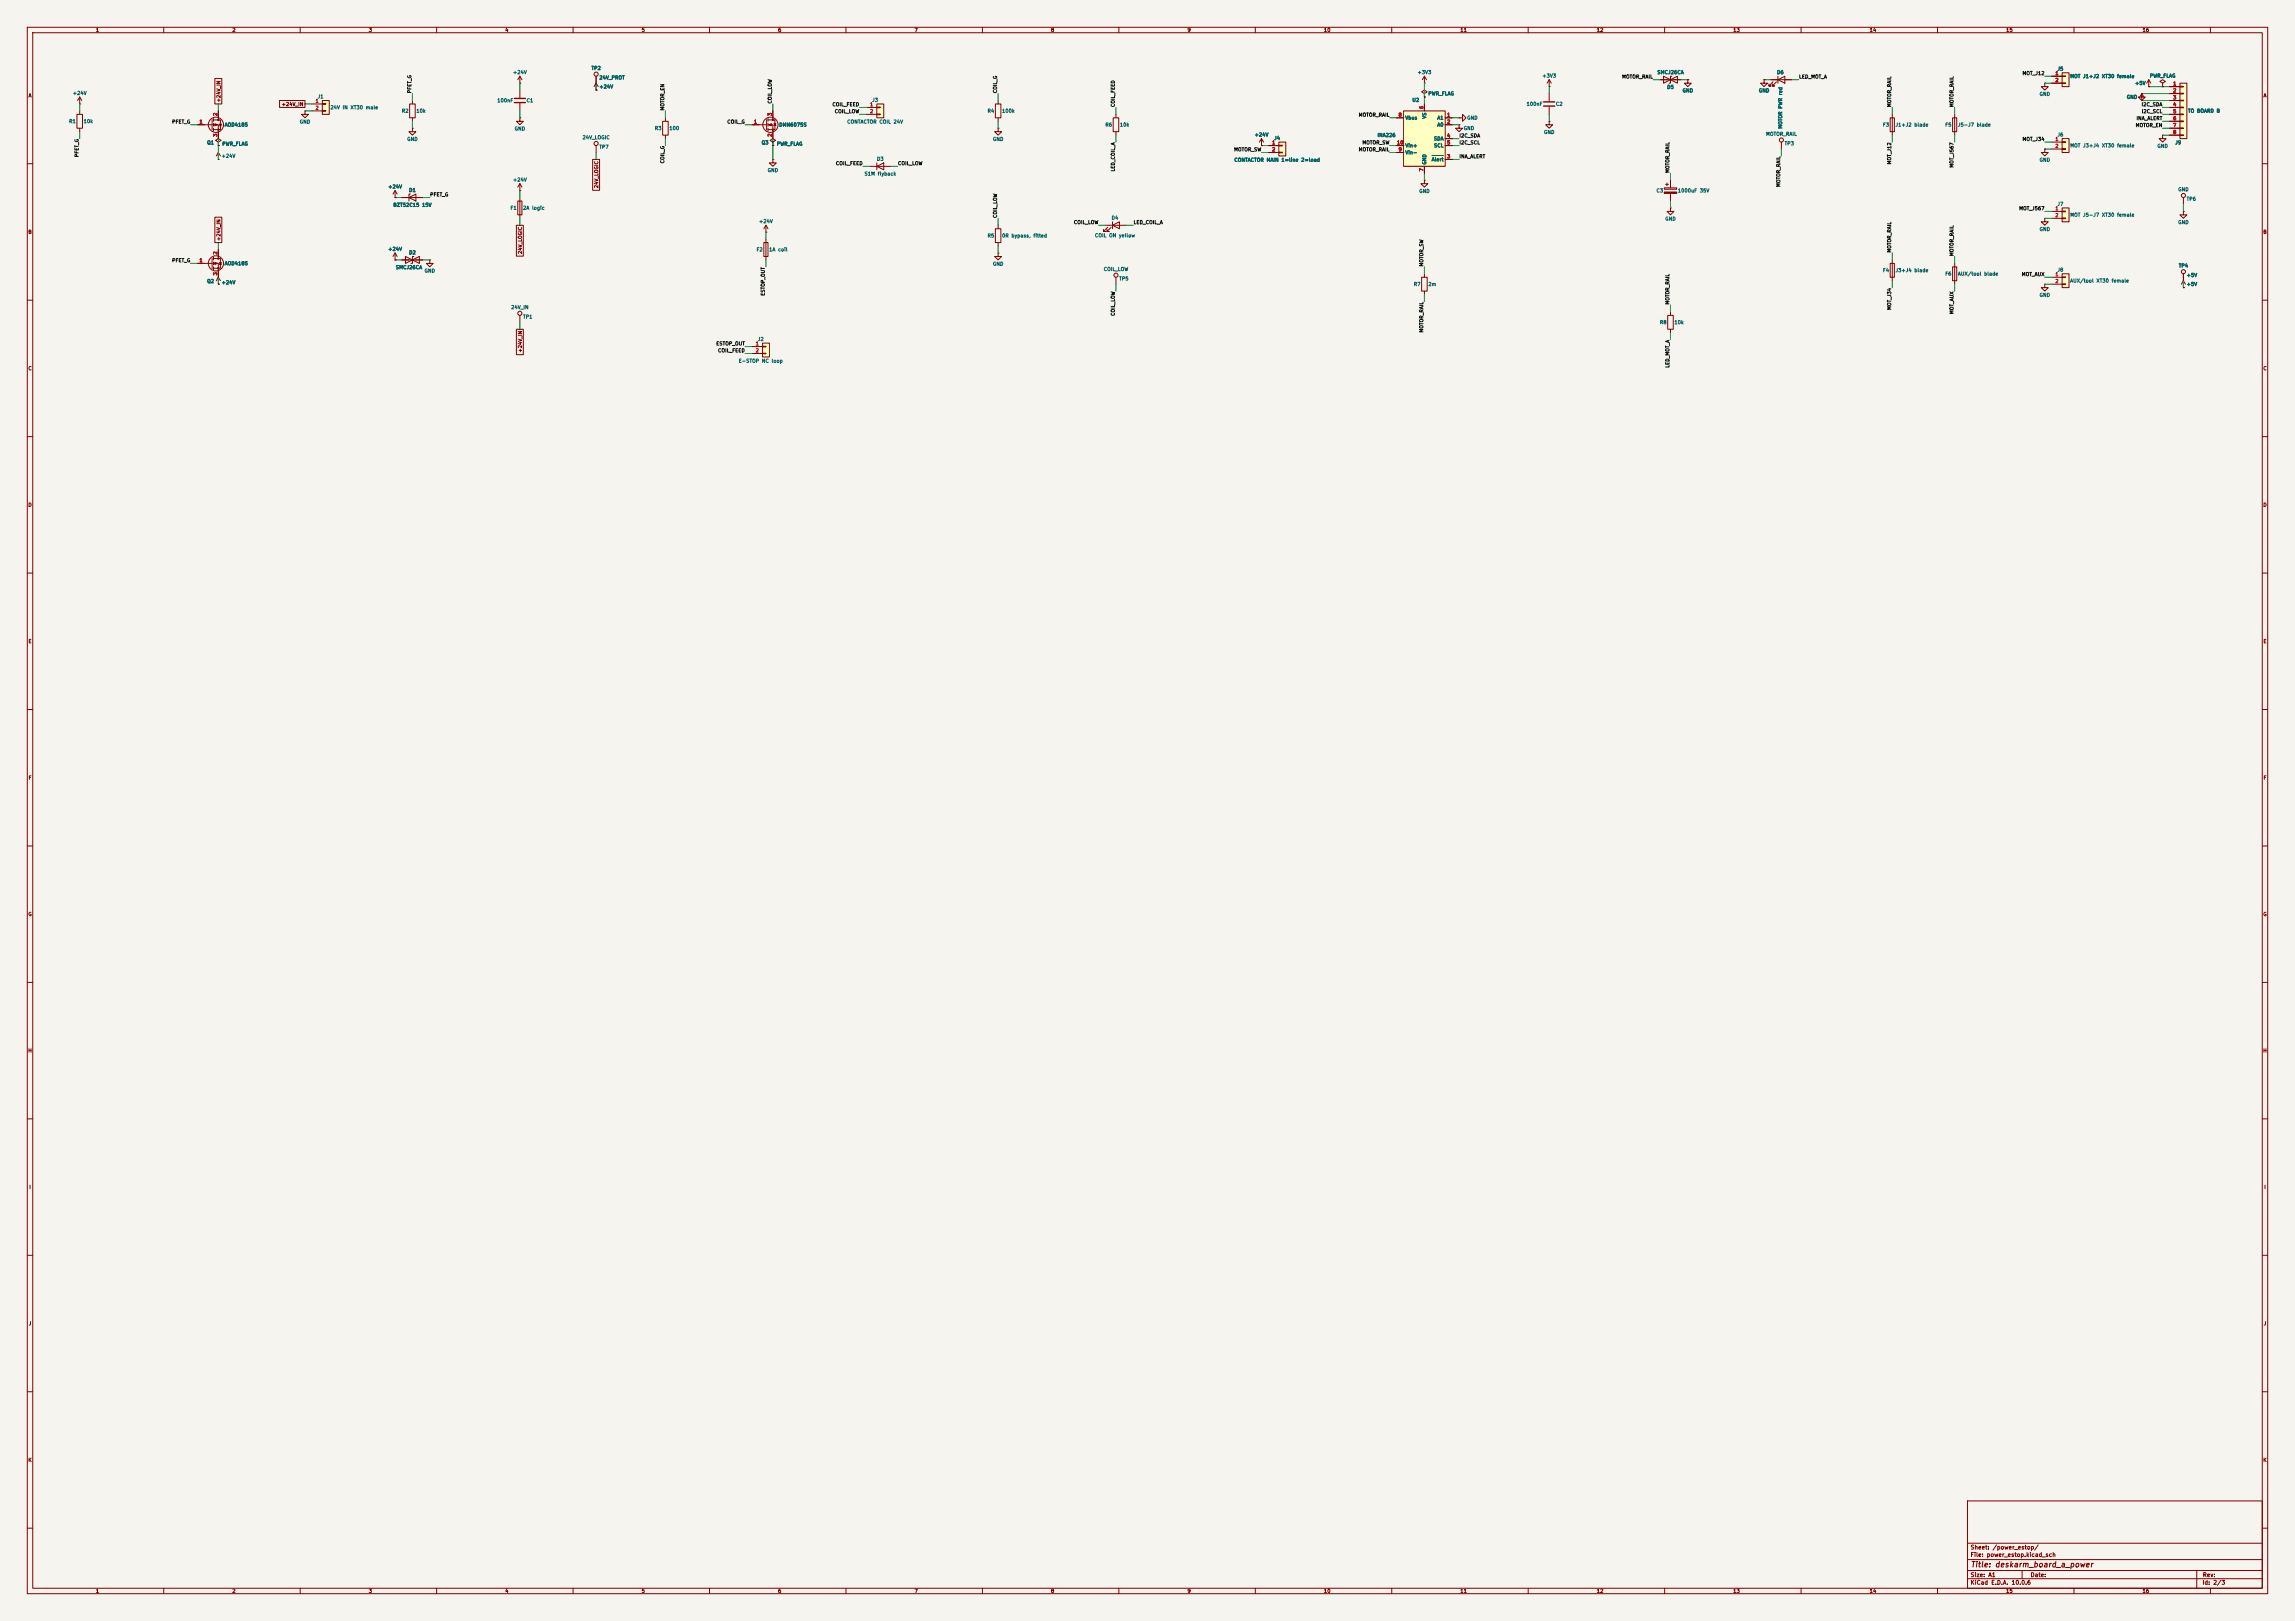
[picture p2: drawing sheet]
<svg xmlns="http://www.w3.org/2000/svg" width="841mm" height="594mm" viewBox="0 0 841 594" stroke-linecap="round" stroke-linejoin="round" font-family="sans-serif">
<defs><g id="words">
<text font-size="2" fill="#840000" x="722" y="574.8">Title: deskarm_board_a_power</text>
<g font-size="1.5" fill="#840000">
<text x="721.9" y="568.1">Sheet: /power_estop/</text>
<text x="721.9" y="570.8">File: power_estop.kicad_sch</text>
<text x="721.9" y="581">KiCad E.D.A. 10.0.6</text>
<text x="721.9" y="578.2">Size: A1</text>
<text x="743.9" y="578.2">Date:</text>
<text x="806.9" y="581">Id: 2/3</text>
<text x="807" y="578.2">Rev:</text>
</g>
<g font-size="1.3" fill="#840000">
<text x="35" y="12">1</text>
<text x="85" y="12">2</text>
<text x="135" y="12">3</text>
<text x="185" y="12">4</text>
<text x="235" y="12">5</text>
<text x="285" y="12">6</text>
<text x="335" y="12">7</text>
<text x="385" y="12">8</text>
<text x="435" y="12">9</text>
<text x="485" y="12">10</text>
<text x="535" y="12">11</text>
<text x="585" y="12">12</text>
<text x="635" y="12">13</text>
<text x="685" y="12">14</text>
<text x="735" y="12">15</text>
<text x="785" y="12">16</text>
<text x="10.3" y="36">A</text>
<text x="829.3" y="36">A</text>
<text x="81.1" y="37.6" transform="rotate(-90 81.1 37.6)">+24V_IN</text>
<text x="103.1" y="39.2">+24V_IN</text>
<text x="219.5" y="69.1" transform="rotate(-90 219.5 69.1)">24V_LOGIC</text>
<text x="10.2" y="86">B</text>
<text x="81.1" y="88.4" transform="rotate(-90 81.1 88.4)">+24V_IN</text>
<text x="829.2" y="86">B</text>
<text x="191.6" y="93.2" transform="rotate(-90 191.6 93.2)">24V_LOGIC</text>
<text x="191.6" y="129.3" transform="rotate(-90 191.6 129.3)">+24V_IN</text>
<text x="10.2" y="136">C</text>
<text x="829.2" y="136">C</text>
<text x="10.2" y="186">D</text>
<text x="829.2" y="186">D</text>
<text x="10.3" y="236">E</text>
<text x="829.3" y="236">E</text>
<text x="10.3" y="286">F</text>
<text x="829.3" y="286">F</text>
<text x="10.2" y="336">G</text>
<text x="829.2" y="336">G</text>
<text x="10.2" y="386">H</text>
<text x="829.2" y="386">H</text>
<text x="10.6" y="436">I</text>
<text x="829.6" y="436">I</text>
<text x="10.4" y="486">J</text>
<text x="829.4" y="486">J</text>
<text x="10.2" y="536">K</text>
<text x="829.2" y="536">K</text>
<text x="35" y="584">1</text>
<text x="85" y="584">2</text>
<text x="135" y="584">3</text>
<text x="185" y="584">4</text>
<text x="235" y="584">5</text>
<text x="285" y="584">6</text>
<text x="335" y="584">7</text>
<text x="385" y="584">8</text>
<text x="435" y="584">9</text>
<text x="485" y="584">10</text>
<text x="535" y="584">11</text>
<text x="585" y="584">12</text>
<text x="635" y="584">13</text>
<text x="685" y="584">14</text>
<text x="735" y="584">15</text>
<text x="785" y="584">16</text>
</g>
<g font-size="1.3" fill="#006464">
<text x="187.8" y="27.5">+24V</text>
<text x="216.6" y="25.9">TP2</text>
<text x="219.5" y="29.4">24V_PROT</text>
<text x="519.3" y="27.5">+3V3</text>
<text x="565" y="28.7">+3V3</text>
<text x="607.2" y="27.5">SMCJ26CA</text>
<text x="651" y="27.5">D6</text>
<text x="753.8" y="26.2">J5</text>
<text x="758.5" y="28.9">MOT J1+J2 XT30 female</text>
<text x="787.6" y="28.7">PWR_FLAG</text>
<text x="26.5" y="35.1">+24V</text>
<text x="219.5" y="32.7">+24V</text>
<text x="523.3" y="35.3">PWR_FLAG</text>
<text x="610.8" y="32.9">D5</text>
<text x="616.4" y="34.2">GND</text>
<text x="644.4" y="34.2">GND</text>
<text x="747.2" y="35.4">GND</text>
<text x="782.2" y="31.4">+5V</text>
<text x="116.3" y="36.3">J1</text>
<text x="120.9" y="40.3">24V IN XT30 male</text>
<text x="147.1" y="41.6">R2</text>
<text x="152.4" y="41.6">10k</text>
<text x="182.1" y="37.8">100nF</text>
<text x="192.8" y="37.8">C1</text>
<text x="319.5" y="37.6">J3</text>
<text x="361.7" y="41.6">R4</text>
<text x="367.1" y="41.6">100k</text>
<text x="517.4" y="37.6">U2</text>
<text x="559.3" y="39.1">100nF</text>
<text x="570" y="39.1">C2</text>
<text x="779.2" y="36.5">GND</text>
<text x="801.6" y="41.6">TO BOARD B</text>
<text x="25.2" y="45.4">R1</text>
<text x="30.5" y="45.4">10k</text>
<text x="82.2" y="46.7">AOD4185</text>
<text x="109.7" y="45.6">GND</text>
<text x="239.8" y="48">R3</text>
<text x="245.1" y="48">100</text>
<text x="285.4" y="46.7">DMN6075S</text>
<text x="310.3" y="45.6">CONTACTOR COIL 24V</text>
<text x="404.9" y="46.7">R6</text>
<text x="410.2" y="46.7">10k</text>
<text x="514.8" y="44.1">Vbus</text>
<text x="522.9" y="43.7" transform="rotate(-90 522.9 43.7)">VS</text>
<text x="526.6" y="44.1">A1</text>
<text x="526.6" y="46.7">A0</text>
<text x="536.2" y="48">GND</text>
<text x="537.5" y="44.1">GND</text>
<text x="653.4" y="47.3" transform="rotate(-90 653.4 47.3)">MOTOR PWR red</text>
<text x="689.8" y="46.7">F3</text>
<text x="694.5" y="46.7">J1+J2 blade</text>
<text x="712.7" y="46.7">F5</text>
<text x="717.3" y="46.7">J5-J7 blade</text>
<text x="75.8" y="53.2">Q1</text>
<text x="81.3" y="53.7">PWR_FLAG</text>
<text x="149.1" y="51.9">GND</text>
<text x="188.4" y="48.1">GND</text>
<text x="213.3" y="51.3">24V_LOGIC</text>
<text x="279" y="53.2">Q3</text>
<text x="284.5" y="53.7">PWR_FLAG</text>
<text x="363.7" y="51.9">GND</text>
<text x="459.6" y="50.3">+24V</text>
<text x="466.8" y="51.6">J4</text>
<text x="504.6" y="50.5">INA226</text>
<text x="525.3" y="51.8">SDA</text>
<text x="565.6" y="49.4">GND</text>
<text x="647" y="50.1">MOTOR_RAIL</text>
<text x="653.8" y="53.5">TP3</text>
<text x="753.8" y="50.3">J6</text>
<text x="797" y="53.2">J9</text>
<text x="81" y="58.1">+24V</text>
<text x="219.5" y="54.8">TP7</text>
<text x="321.2" y="59.2">D3</text>
<text x="452.2" y="59.6">CONTACTOR MAIN 1=line 2=load</text>
<text x="514.8" y="56.8">Vin-</text>
<text x="514.8" y="54.3">Vin+</text>
<text x="524.5" y="59.4">Alert</text>
<text x="525.3" y="54.3">SCL</text>
<text x="747.2" y="59.6">GND</text>
<text x="758.5" y="54.3">MOT J3+J4 XT30 female</text>
<text x="790.4" y="54.5">GND</text>
<text x="281.1" y="63.4">GND</text>
<text x="316.6" y="64.6">S1M flyback</text>
<text x="522.9" y="60.5" transform="rotate(-90 522.9 60.5)">GND</text>
<text x="142.1" y="69.4">+24V</text>
<text x="149.8" y="70.6">D1</text>
<text x="187.8" y="66.8">+24V</text>
<text x="519.9" y="71">GND</text>
<text x="606.8" y="70.8">C3</text>
<text x="614.7" y="70.8">1000uF 35V</text>
<text x="798" y="70.4">GND</text>
<text x="144" y="76.1">BZT52C15 15V</text>
<text x="186.9" y="77.2">F1</text>
<text x="191.5" y="77.2">2A logic</text>
<text x="753.8" y="75.7">J7</text>
<text x="801.1" y="73.9">TP6</text>
<text x="278" y="82.1">+24V</text>
<text x="407.2" y="80.8">D4</text>
<text x="610.1" y="81.1">GND</text>
<text x="758.5" y="79.7">MOT J5-J7 XT30 female</text>
<text x="798" y="82.4">GND</text>
<text x="361.7" y="87.3">R5</text>
<text x="367.1" y="87.3">0R bypass, fitted</text>
<text x="401.1" y="87.2">COIL ON yellow</text>
<text x="747.2" y="85">GND</text>
<text x="142.1" y="92.2">+24V</text>
<text x="149.8" y="93.5">D2</text>
<text x="277.1" y="92.4">F2</text>
<text x="281.7" y="92.4">1A coil</text>
<text x="82.2" y="97.5">AOD4185</text>
<text x="144.9" y="98.9">SMCJ26CA</text>
<text x="155.4" y="100.2">GND</text>
<text x="363.7" y="97.7">GND</text>
<text x="404.3" y="99.6">COIL_LOW</text>
<text x="689.8" y="100">F4</text>
<text x="694.5" y="100">J3+J4 blade</text>
<text x="712.7" y="101.3">F6</text>
<text x="717.3" y="101.3">AUX/tool blade</text>
<text x="753.8" y="99.8">J8</text>
<text x="798.2" y="98.3">TP4</text>
<text x="801.1" y="101.8">+5V</text>
<text x="75.8" y="104">Q2</text>
<text x="81" y="104.5">+24V</text>
<text x="410" y="103.1">TP5</text>
<text x="517.9" y="105.1">R7</text>
<text x="523.3" y="105.1">2m</text>
<text x="758.5" y="103.8">AUX/tool XT30 female</text>
<text x="801.1" y="105.1">+5V</text>
<text x="187.2" y="113.6">24V_IN</text>
<text x="747.2" y="109.1">GND</text>
<text x="191.5" y="117">TP1</text>
<text x="608.1" y="119.1">R8</text>
<text x="613.4" y="119.1">10k</text>
<text x="277.5" y="125.2">J2</text>
<text x="270.6" y="133.2">E-STOP NC loop</text>
</g>
<g font-size="1.3" fill="#0f0f0f">
<text x="594.3" y="29.1">MOTOR_RAIL</text>
<text x="659.1" y="29.1">LED_MOT_A</text>
<text x="741" y="27.8">MOT_J12</text>
<text x="151" y="34.3" transform="rotate(-90 151 34.3)">PFET_G</text>
<text x="365.6" y="34.3" transform="rotate(-90 365.6 34.3)">COIL_G</text>
<text x="243.7" y="40.7" transform="rotate(-90 243.7 40.7)">MOTOR_EN</text>
<text x="283.1" y="38.1" transform="rotate(-90 283.1 38.1)">COIL_LOW</text>
<text x="304.9" y="39.2">COIL_FEED</text>
<text x="305.7" y="41.8">COIL_LOW</text>
<text x="408.8" y="39.4" transform="rotate(-90 408.8 39.4)">COIL_FEED</text>
<text x="693.3" y="39.4" transform="rotate(-90 693.3 39.4)">MOTOR_RAIL</text>
<text x="716.2" y="39.4" transform="rotate(-90 716.2 39.4)">MOTOR_RAIL</text>
<text x="784.6" y="39.2">I2C_SDA</text>
<text x="784.7" y="41.8">I2C_SCL</text>
<text x="62.9" y="45.6">PFET_G</text>
<text x="266.4" y="45.6">COIL_G</text>
<text x="497.7" y="43.1">MOTOR_RAIL</text>
<text x="782.5" y="46.9">MOTOR_EN</text>
<text x="782.8" y="44.3">INA_ALERT</text>
<text x="499.1" y="53.2">MOTOR_SW</text>
<text x="534.6" y="53.2">I2C_SCL</text>
<text x="534.6" y="50.7">I2C_SDA</text>
<text x="741" y="51.9">MOT_J34</text>
<text x="29.1" y="57.7" transform="rotate(-90 29.1 57.7)">PFET_G</text>
<text x="452.1" y="55.8">MOTOR_SW</text>
<text x="497.7" y="55.8">MOTOR_RAIL</text>
<text x="534.6" y="58.3">INA_ALERT</text>
<text x="243.7" y="60" transform="rotate(-90 243.7 60)">COIL_G</text>
<text x="306.1" y="60.8">COIL_FEED</text>
<text x="328.9" y="60.8">COIL_LOW</text>
<text x="408.8" y="63" transform="rotate(-90 408.8 63)">LED_COIL_A</text>
<text x="612" y="63.5" transform="rotate(-90 612 63.5)">MOTOR_RAIL</text>
<text x="693.3" y="60.4" transform="rotate(-90 693.3 60.4)">MOT_J12</text>
<text x="716.2" y="61.6" transform="rotate(-90 716.2 61.6)">MOT_J567</text>
<text x="652.7" y="68.7" transform="rotate(-90 652.7 68.7)">MOTOR_RAIL</text>
<text x="157.5" y="72.3">PFET_G</text>
<text x="739.8" y="77.3">MOT_J567</text>
<text x="365.6" y="80" transform="rotate(-90 365.6 80)">COIL_LOW</text>
<text x="393.4" y="82.4">COIL_LOW</text>
<text x="415.3" y="82.4">LED_COIL_A</text>
<text x="693.3" y="92.7" transform="rotate(-90 693.3 92.7)">MOTOR_RAIL</text>
<text x="716.2" y="94" transform="rotate(-90 716.2 94)">MOTOR_RAIL</text>
<text x="62.9" y="96.4">PFET_G</text>
<text x="521.8" y="97.8" transform="rotate(-90 521.8 97.8)">MOTOR_SW</text>
<text x="740.7" y="101.5">MOT_AUX</text>
<text x="280.5" y="108.5" transform="rotate(-90 280.5 108.5)">ESTOP_OUT</text>
<text x="612" y="111.8" transform="rotate(-90 612 111.8)">MOTOR_RAIL</text>
<text x="693.3" y="113.7" transform="rotate(-90 693.3 113.7)">MOT_J34</text>
<text x="408.8" y="115.9" transform="rotate(-90 408.8 115.9)">COIL_LOW</text>
<text x="716.2" y="115.3" transform="rotate(-90 716.2 115.3)">MOT_AUX</text>
<text x="521.8" y="122" transform="rotate(-90 521.8 122)">MOTOR_RAIL</text>
<text x="262.3" y="126.9">ESTOP_OUT</text>
<text x="263" y="129.4">COIL_FEED</text>
<text x="612" y="134.9" transform="rotate(-90 612 134.9)">LED_MOT_A</text>
</g>
<g font-size="1.3" fill="#a90000">
<text x="753" y="27.8">1</text>
<text x="753" y="30.3">2</text>
<text x="796.2" y="31.6">1</text>
<text x="796.2" y="34.2">2</text>
<text x="115.5" y="38">1</text>
<text x="115.5" y="40.5">2</text>
<text x="318.7" y="39.2">1</text>
<text x="318.7" y="41.8">2</text>
<text x="521.8" y="40.1" transform="rotate(-90 521.8 40.1)">6</text>
<text x="796.2" y="36.7">3</text>
<text x="796.2" y="39.2">4</text>
<text x="796.2" y="41.8">5</text>
<text x="72.9" y="45.6">1</text>
<text x="79.9" y="42.6" transform="rotate(-90 79.9 42.6)">2</text>
<text x="276.1" y="45.6">1</text>
<text x="283.1" y="42.6" transform="rotate(-90 283.1 42.6)">3</text>
<text x="512.3" y="43">8</text>
<text x="530.1" y="43">1</text>
<text x="530.1" y="45.6">2</text>
<text x="796.2" y="44.3">6</text>
<text x="796.2" y="46.9">7</text>
<text x="79.9" y="50.3" transform="rotate(-90 79.9 50.3)">3</text>
<text x="283.1" y="50.3" transform="rotate(-90 283.1 50.3)">2</text>
<text x="466" y="53.2">1</text>
<text x="511.7" y="53.2">10</text>
<text x="530.1" y="50.7">4</text>
<text x="530.1" y="53.2">5</text>
<text x="753" y="51.9">1</text>
<text x="796.2" y="49.4">8</text>
<text x="466" y="55.7">2</text>
<text x="512.3" y="55.7">9</text>
<text x="530.1" y="58.3">3</text>
<text x="753" y="54.5">2</text>
<text x="521.8" y="63" transform="rotate(-90 521.8 63)">7</text>
<text x="753" y="77.3">1</text>
<text x="753" y="79.9">2</text>
<text x="79.9" y="93.4" transform="rotate(-90 79.9 93.4)">2</text>
<text x="72.9" y="96.4">1</text>
<text x="79.9" y="101.1" transform="rotate(-90 79.9 101.1)">3</text>
<text x="753" y="101.5">1</text>
<text x="753" y="104">2</text>
<text x="276.8" y="126.9">1</text>
<text x="276.8" y="129.4">2</text>
</g>
</g></defs>
<path d="M0 0h841v594h-841z" fill="#f5f4ef" stroke="#f5f4ef" stroke-width=".37"/>
<g fill="none" stroke="#840000" stroke-width=".37">
<path d="M10 10h821v574h-821zM12 12h817v570h-817zM60 10v2M110 10v2M160 10v2M210 10v2M260 10v2M310 10v2M360 10v2M410 10v2M460 10v2M510 10v2"/>
<path d="M560 10v2M610 10v2M660 10v2M710 10v2M760 10v2M810 10v2M217.7 31.7l.7-1.2 .8 1.2M218.4 33h.1M218.4 27.9v5.1M608.3 29.2h7.6M609.6 27.9v2.6l5.1-2.6v2.6zM612.6 27.9h-.5v2.6h-.5"/>
<path d="M618.5 29.2v1.3h1.3l-1.3 1.2-1.3-1.2h1.3M618.5 29.2h.1M784.9 34.3v1.3h1.2l-1.2 1.2-1.3-1.2h1.3M784.9 34.3h.1M787.4 31.7h.1M787.4 29.2l-.8 1.3M787.4 29.2l.8 1.3M787.4 29.2v2.5M10 60h2M242.8 44.4h2.1v5.1h-2.1zM243.8 43.2v1.2M243.8 49.5v1.3"/>
<path d="M749.3 54.6v1.3h1.3l-1.3 1.2-1.3-1.2h1.3M749.3 54.6h.1M829 60h2M190.5 69.8h.1M190.5 67.3l-.8 1.3M190.5 67.3l.8 1.3M190.5 67.3v2.5M157.5 95.2v1.3h1.2l-1.2 1.3-1.3-1.3h1.3M157.5 95.2h.1M279.9 88.9h1.5v5.1h-1.5zM280.7 87.6v7.6M10 110h2"/>
<path d="M190.5 115.6v2.5M829 110h2M10 160h2M829 160h2M10 210h2M829 210h2M10 260h2M829 260h2M10 310h2M829 310h2M10 360h2M829 360h2"/>
<path d="M10 410h2M829 410h2M10 460h2M829 460h2M10 510h2M829 510h2M10 560h2M721 550h108v32h-108zM829 560h2M721 578.5h108M721 575.5h108M721 571.5h108"/>
<path d="M721 565.5h108M741 575.5v3M805 575.5v6.5M60 582v2M110 582v2M160 582v2M210 582v2M260 582v2M310 582v2M360 582v2M410 582v2M460 582v2"/>
<path d="M510 582v2M560 582v2M610 582v2M660 582v2M710 582v2M760 582v2M810 582v2"/>
<circle cx="218.4" cy="27.2" r=".76"/>
<circle cx="190.5" cy="114.8" r=".76"/>
</g>
<path d="M755.6 26.7h2.6v5h-2.6z" fill="#ffffc2"/>
<path d="M751.8 27.9h3.8M751.8 30.5h3.8M755.6 26.7h2.6v5h-2.6zM755.6 27.8h1.3v.3h-1.3zM755.6 30.4h1.3v.2h-1.3z" fill="none" stroke="#840000" stroke-width=".37"/>
<path d="M755.6 50.8h2.6v5.1h-2.6z" fill="#ffffc2"/>
<g fill="none" stroke="#840000" stroke-width=".37">
<path d="M150.1 38.1h2v5.1h-2zM151.1 36.8v1.3M190.5 30.5h.1M190.5 27.9v2.6M190.5 33v2.8M190.5 37.8v2.8M190.5 27.9l-.8 1.3M190.5 27.9l.8 1.3M364.7 38.1h2.1v5.1h-2.1zM365.8 36.8v1.3M567.7 31.7h.1M567.7 29.2l-.8 1.3"/>
<path d="M567.7 29.2l.8 1.3M567.7 29.2v2.5M567.7 34.3v2.8M567.7 39.1v2.8M749.3 30.5v1.2h1.3l-1.3 1.3-1.3-1.3h1.3M749.3 30.5h.1M151.1 43.2v1.2M190.5 43.2v1.2h1.3l-1.3 1.3-1.3-1.3h1.3M190.5 43.2h.1M218.4 53.3v2.6M365.8 43.2v1.2M567.7 44.4v1.3h1.3l-1.3 1.3-1.3-1.3h1.3"/>
<path d="M567.7 44.4h.1M751.8 52.1h3.8M751.8 54.6h3.8M755.6 50.8h2.6v5.1h-2.6zM755.6 51.9h1.3v.3h-1.3zM755.6 54.5h1.3v.2h-1.3zM792.5 49.5v1.3h1.2l-1.2 1.3-1.3-1.3h1.3M792.5 49.5h.1M144.8 72.4h.1M144.8 69.8v2.6M144.8 69.8l-.8 1.3M144.8 69.8l.7 1.3"/>
<path d="M147.3 72.4h7.6M149.9 72.4l2.5-1.3v2.6zM150.4 71.1h-.5v2.6M189.7 73.7h1.6v5h-1.6zM190.5 72.4v7.6M522 66v1.3h1.2l-1.2 1.3-1.3-1.3h1.3M522 66h.1M800.1 77.5v1.2h1.3l-1.3 1.3-1.3-1.3h1.3M800.1 77.5h.1M800.1 72.4v2.5M144.8 95.2h.1M144.8 92.7l-.8 1.3"/>
<path d="M144.8 92.7l.7 1.3M144.8 92.7v2.5M147.3 95.2h7.6M148.6 94v2.5l5.1-2.5v2.5zM151.6 94h-.5v2.5h-.5M521 101.6h2v5.1h-2zM522 100.3v1.3M522 106.7v1.2M611.1 115.6h2.1v5h-2.1zM612.1 114.3v1.3M799.3 104.1l.8-1.2 .8 1.2M800.1 105.4h.1"/>
<path d="M800.1 100.3v5.1M612.1 120.6v1.3"/>
<circle cx="218.4" cy="52.6" r=".76"/>
<circle cx="800.1" cy="71.6" r=".76"/>
<circle cx="800.1" cy="99.6" r=".76"/>
</g>
<path d="M188.5 36.1h4M188.5 37.6h4M565.7 37.3h4M565.7 38.9h4" fill="none" stroke="#840000" stroke-width=".51"/>
<path d="M755.6 100.3h2.6v5.1h-2.6z" fill="#ffffc2"/>
<path d="M151.1 47v1.3h1.3l-1.3 1.2-1.2-1.2h1.2M151.1 47h.1M283.2 58.4v1.3h1.3l-1.3 1.3-1.3-1.3h1.3M283.2 58.4h.1M749.3 80v1.3h1.3l-1.3 1.2-1.3-1.2h1.3M749.3 80h.1M751.8 101.6h3.8M751.8 104.1h3.8M755.6 100.3h2.6v5.1h-2.6zM755.6 101.5h1.3v.2h-1.3zM755.6 104h1.3v.3h-1.3z" fill="none" stroke="#840000" stroke-width=".37"/>
<path d="M755.6 76.2h2.6v5.1h-2.6z" fill="#ffffc2"/>
<g fill="none" stroke="#840000" stroke-width=".37">
<path d="M407.9 43.2h2.1v5.1h-2.1zM408.9 41.9v1.3M408.9 48.3v1.2M462.3 53.3h.1M462.3 50.8l-.8 1.3M462.3 50.8l.7 1.3M462.3 50.8v2.5M751.8 77.5h3.8M755.6 76.2h2.6v5.1h-2.6zM755.6 77.3h1.3v.3h-1.3zM755.6 79.9h1.3v.2h-1.3zM405.1 82.5h7.6"/>
<path d="M405.9 83.3l-1.5 1.5h.7h-.7v-.7M407.2 83.3l-1.6 1.5h.8h-.8v-.7M407.7 82.5l2.5-1.2v2.5zM407.7 81.3v2.5M715.5 97.8h1.5v5.1h-1.5zM716.3 96.5v7.6M751.8 80h3.8M408.9 101.6v2.5M749.3 104.1v1.3h1.3l-1.3 1.3-1.3-1.3h1.3M749.3 104.1h.1"/>
<circle cx="408.9" cy="100.8" r=".76"/>
</g>
<path d="M468.6 52.1h2.6v5h-2.6z" fill="#ffffc2"/>
<g fill="none" stroke="#840000" stroke-width=".37">
<path d="M29.2 38.1h.1M29.2 35.6l-.8 1.2M29.2 35.6l.8 1.2M29.2 35.6v2.5M522 34.3l1-.6-1-.7-1 .7 1 .6v1.3M522 35.6h.1M522 30.5h.1M522 27.9l-.8 1.3M522 27.9l.7 1.3M522 27.9v2.6M646.4 29.2v1.3h1.3l-1.3 1.2-1.2-1.2h1.2M646.4 29.2h.1"/>
<path d="M649 29.2h7.6M649.7 30l-1.5 1.5h.8h-.8v-.8M651 30l-1.5 1.5h.7h-.7v-.8M651.5 29.2l2.5-1.3v2.6zM651.5 27.9v2.6M28.2 41.9h2v5.1h-2zM29.2 40.6v1.3M29.2 47v1.3M72.4 45.7h5.3M77.7 43.8v3.8M78.2 43.9h2.6v3.6h-2.6M78.2 45.7h1.8v5.1"/>
<path d="M78.2 43.4v1M78.2 45.2v1M78.2 47v1M80 58.4h.1M80 52.1l1-.7-1-.6-1 .6 1 .7v1.2M80 53.3h.1M80 40.6v3.3M80 55.9v2.5M80 55.9l-.8 1.2M80 55.9l.8 1.2M80.4 45.5h.8l-.4 .6zM80.4 46.1h.8"/>
<path d="M464.8 53.3h3.8M464.8 55.9h3.8M468.6 52.1h2.6v5h-2.6zM468.6 53.2h1.3v.3h-1.3zM468.6 55.8h1.3v.2h-1.3zM534.7 43.2h1.2v-1.3l1.3 1.3-1.3 1.2v-1.2M534.7 43.2h.1M652.8 52.1v2.5M609.9 68.8h4.5v.5h-4.5zM610.4 67.6h1M610.9 67.1v1M612.1 76.2v1.3h1.3l-1.3 1.2-1.2-1.2h1.2"/>
<path d="M612.1 76.2h.1M612.1 66v2.8M612.1 70.9v2.8M72.4 96.5h5.3M77.7 94.6v3.8M78.2 94.7h2.6v3.6h-2.6M78.2 96.5h1.8v7.6M78.2 94.2v1M78.2 96v1M78.2 97.8v1M80 91.4v3.3M80.4 96.3h.8l-.4 .6z"/>
<path d="M80.4 96.9h.8M280.7 85.1h.1M280.7 82.5l-.8 1.3M280.7 82.5l.7 1.3M280.7 82.5v2.6M692.7 96.5h1.5v5.1h-1.5zM693.4 95.2v7.7M79.2 102.9l.8-1.3 .8 1.3M80 104.1h.1"/>
<circle cx="79.1" cy="45.7" r="2.79"/>
<circle cx="652.8" cy="51.3" r=".76"/>
<circle cx="79.1" cy="96.5" r="2.79"/>
</g>
<g fill="#840000" stroke="#840000" stroke-width=".37">
<path d="M609.9 70.4h4.5v.5h-4.5z"/>
<path d="M78.7 96.1l1.1 .4-1.1 .4z"/>
<path d="M78.7 45.3l1.1 .4-1.1 .4z"/>
<circle cx="80" cy="94.7" r=".25"/>
<circle cx="80" cy="98.3" r=".25"/>
<circle cx="80" cy="43.9" r=".25"/>
<circle cx="80" cy="47.5" r=".25"/>
</g>
<path d="M118.1 36.8h2.5v5.1h-2.5z" fill="#ffffc2"/>
<g fill="none" stroke="#840000" stroke-width=".37">
<path d="M114.3 38.1h3.8M118.1 36.8h2.5v5.1h-2.5zM118.1 38h1.3v.2h-1.3zM111.8 40.6v1.3h1.2l-1.2 1.3-1.3-1.3h1.3M111.8 40.6h.1M114.3 40.6h3.8M118.1 40.5h1.3v.3h-1.3zM534.7 45.7v1.3h1.2l-1.2 1.3-1.3-1.3h1.3M534.7 45.7h.1M692.7 43.2h1.5v5.1h-1.5zM693.4 41.9v7.6M715.5 43.2h1.5v5.1h-1.5z"/>
<path d="M716.3 41.9v7.6"/>
</g>
<path d="M514.3 40.6h15.3v20.4h-15.3z" fill="#ffffc2"/>
<path d="M522 38.1v2.5M511.8 43.2h2.5M511.8 53.3h2.5M511.8 55.9h2.5M514.3 40.6h15.3v20.4h-15.3zM529.6 43.2h2.5M529.6 45.7h2.5M529.6 58.4h2.5M529.6 50.8h2.5M529.6 53.3h2.5M522 61v2.5" fill="none" stroke="#840000" stroke-width=".37"/>
<path d="M524.8 57h4.1" fill="none" stroke="#006464" stroke-width=".37"/>
<path d="M321.3 38.1h2.5v5.1h-2.5z" fill="#ffffc2"/>
<path d="M317.5 39.4h3.8M321.3 38.1h2.5v5.1h-2.5zM321.3 39.2h1.3v.3h-1.3zM317.5 41.9h3.8M321.3 41.8h1.3v.2h-1.3zM321.3 59.7v2.5M318.8 61h7.6M321.3 61l2.5-1.3v2.5z" fill="none" stroke="#840000" stroke-width=".37"/>
<path d="M279.4 125.7h2.5v5.1h-2.5z" fill="#ffffc2"/>
<g fill="none" stroke="#840000" stroke-width=".37">
<path d="M275.6 45.7h5.3M280.9 43.8v3.8M281.4 43.9h2.6v3.6h-2.6M281.4 45.7h1.8v5.1M281.4 43.4v1M281.4 45.2v1M281.4 47v1M283.2 52.1l1-.7-1-.6-1 .6 1 .7v1.2M283.2 53.3h.1M283.2 40.6v3.3M283.6 45.3h.8M284 45.3l.4 .7h-.8z"/>
<path d="M365.8 47v1.3h1.2l-1.2 1.2-1.3-1.2h1.3M365.8 47h.1M364.7 83.8h2.1v5.1h-2.1zM365.8 92.7v1.3h1.2l-1.2 1.2-1.3-1.2h1.3M365.8 92.7h.1M365.8 82.5v1.3M365.8 88.9v1.3M275.6 127h3.8M275.6 129.5h3.8M279.4 125.7h2.5v5.1h-2.5zM279.4 126.9h1.3v.2h-1.3zM279.4 129.4h1.3v.3h-1.3z"/>
<circle cx="282.3" cy="45.7" r="2.79"/>
</g>
<g fill="#840000" stroke="#840000" stroke-width=".37">
<path d="M281.7 45.7l1-.4v.8z"/>
<circle cx="283.2" cy="43.9" r=".25"/>
<circle cx="283.2" cy="47.5" r=".25"/>
</g>
<path d="M798.8 30.5h2.6v20.3h-2.6z" fill="#ffffc2"/>
<g fill="none" stroke="#840000" stroke-width=".37">
<path d="M78.7 28.8h2.6v9.3h-2.6zM102.4 36.8h9.4v2.6h-9.4zM218.4 33h.1M218.4 27.9v2.6M522 35.6h.1M522 38.1v2.5M608.3 29.2h2.6M613.4 29.2h2.5M618.5 29.2h.1M646.4 29.2h.1M649 29.2h2.5M654 29.2h2.6"/>
<path d="M751.8 27.9h3.8M751.8 30.5h3.8M784.9 36.8h.1M784.9 34.3h.1M784.9 34.3l-.8 1.3M784.9 34.3l.7 1.3M784.9 34.3v2.5M787.4 31.7h.1M792.5 30.5l1-.7-1-.6-1 .6 1 .7v1.2M792.5 31.7h.1M795 31.7h3.8M795 34.3h3.8"/>
<path d="M795 36.8h3.8M795 39.4h3.8M798.8 30.5h2.6v20.3h-2.6zM798.8 31.6h1.3v.3h-1.3zM798.8 34.2h1.3v.2h-1.3zM798.8 36.7h1.3v.3h-1.3zM798.8 39.2h1.3v.3h-1.3zM72.4 45.7h2.5M80 53.3h.1M80 40.6v2.6M80 48.3v2.5M217.2 58.4h2.5v11.3h-2.5z"/>
<path d="M275.6 45.7h2.5M283.2 53.3h.1M283.2 40.6v2.6M283.2 48.3v2.5M462.3 53.3h.1M464.8 53.3h3.8M464.8 55.9h3.8M511.8 53.3h2.5M511.8 55.9h2.5M511.8 43.2h2.5M529.6 45.7h2.5M529.6 53.3h2.5"/>
<path d="M529.6 43.2h2.5M529.6 58.4h2.5M529.6 50.8h2.5M795 41.9h3.8M795 44.4h3.8M795 47h3.8M795 49.5h3.8M798.8 41.8h1.3v.2h-1.3zM798.8 44.3h1.3v.3h-1.3zM798.8 46.9h1.3v.2h-1.3zM798.8 49.4h1.3v.3h-1.3zM78.7 79.6h2.6v9.3h-2.6z"/>
<path d="M144.8 72.4h.1M147.3 72.4h2.6M152.4 72.4h2.5M522 61v2.5M72.4 96.5h2.5M80 91.4v2.6M80 99.1v2.5M144.8 95.2h.1M147.3 95.2h2.6M152.4 95.2h2.5M189.2 82.5h2.6v11.4h-2.6zM80 104.1h.1"/>
<path d="M800.1 105.4h.1M800.1 100.3v2.6M189.2 120.6h2.6v9.4h-2.6z"/>
</g>
<g fill="none" stroke="#009600" stroke-width=".37">
<path d="M29.2 38.1v2.5M80 38.1v2.5M111.8 38.1h2.5M151.1 34.3v2.5M190.5 30.5v2.5M218.4 30.5v2.5M283.2 38.1v2.5M315 39.4h2.5M365.8 34.3v2.5M408.9 39.4v2.5M522 30.5v7.6M567.7 31.7v2.6"/>
<path d="M605.8 29.2h2.5M615.9 29.2h2.6M646.4 29.2h2.6M656.6 29.2h2.5M693.4 39.4v2.5M716.3 39.4v2.5M749.3 30.5h2.5M749.3 27.9h2.5M784.9 36.8h10.1M784.9 34.3h10.1M787.4 31.7h7.6M792.5 39.4h2.5"/>
<path d="M29.2 48.3v2.5M69.8 45.7h2.6M80 50.8v7.6M111.8 40.6h2.5M151.1 44.4v2.6M190.5 40.6v2.6M218.4 55.9v2.5M243.8 40.6v2.6M243.8 50.8v2.5M273 45.7h2.6M283.2 50.8v7.6M315 41.9h2.5"/>
<path d="M365.8 44.4v2.6M408.9 49.5v2.6M462.3 55.9h2.5M462.3 53.3h2.5M509.3 43.2h2.5M509.3 55.9h2.5M509.3 53.3h2.5M532.1 50.8h2.6M532.1 43.2h2.6M532.1 45.7h2.6M532.1 53.3h2.6M532.1 58.4h2.6"/>
<path d="M567.7 41.9v2.5M652.8 54.6v2.5M693.4 49.5v2.6M716.3 49.5v2.6M749.3 54.6h2.5M749.3 52.1h2.5M792.5 49.5h2.5M792.5 41.9h2.5M792.5 44.4h2.5M792.5 47h2.5M144.8 72.4h2.5M154.9 72.4h2.6"/>
<path d="M190.5 69.8v2.6M316.2 61h2.6M326.4 61h2.5M522 63.5v2.5M612.1 63.5v2.5M612.1 73.7v2.5M749.3 77.5h2.5M800.1 74.9v2.6M69.8 96.5h2.6M80 88.9v2.5M144.8 95.2h2.5M154.9 95.2h2.6"/>
<path d="M190.5 80v2.5M280.7 85.1v2.5M280.7 95.2v2.6M365.8 80v2.5M365.8 90.2v2.5M402.6 82.5h2.5M412.7 82.5h2.6M522 97.8v2.5M693.4 92.7v2.5M716.3 94v2.5M749.3 80h2.5M80 101.6v2.5"/>
<path d="M190.5 118.1v2.5M408.9 104.1v2.6M522 107.9v2.6M612.1 111.8v2.5M693.4 102.9v2.5M716.3 104.1v2.6M749.3 104.1h2.5M749.3 101.6h2.5M800.1 102.9v2.5M273 129.5h2.6M273 127h2.6M612.1 121.9v2.6"/>
</g>
<path d="M524.8 57h4.1" fill="none" stroke="#006464" stroke-width=".37"/>
<use href="#words"/>
</svg>
